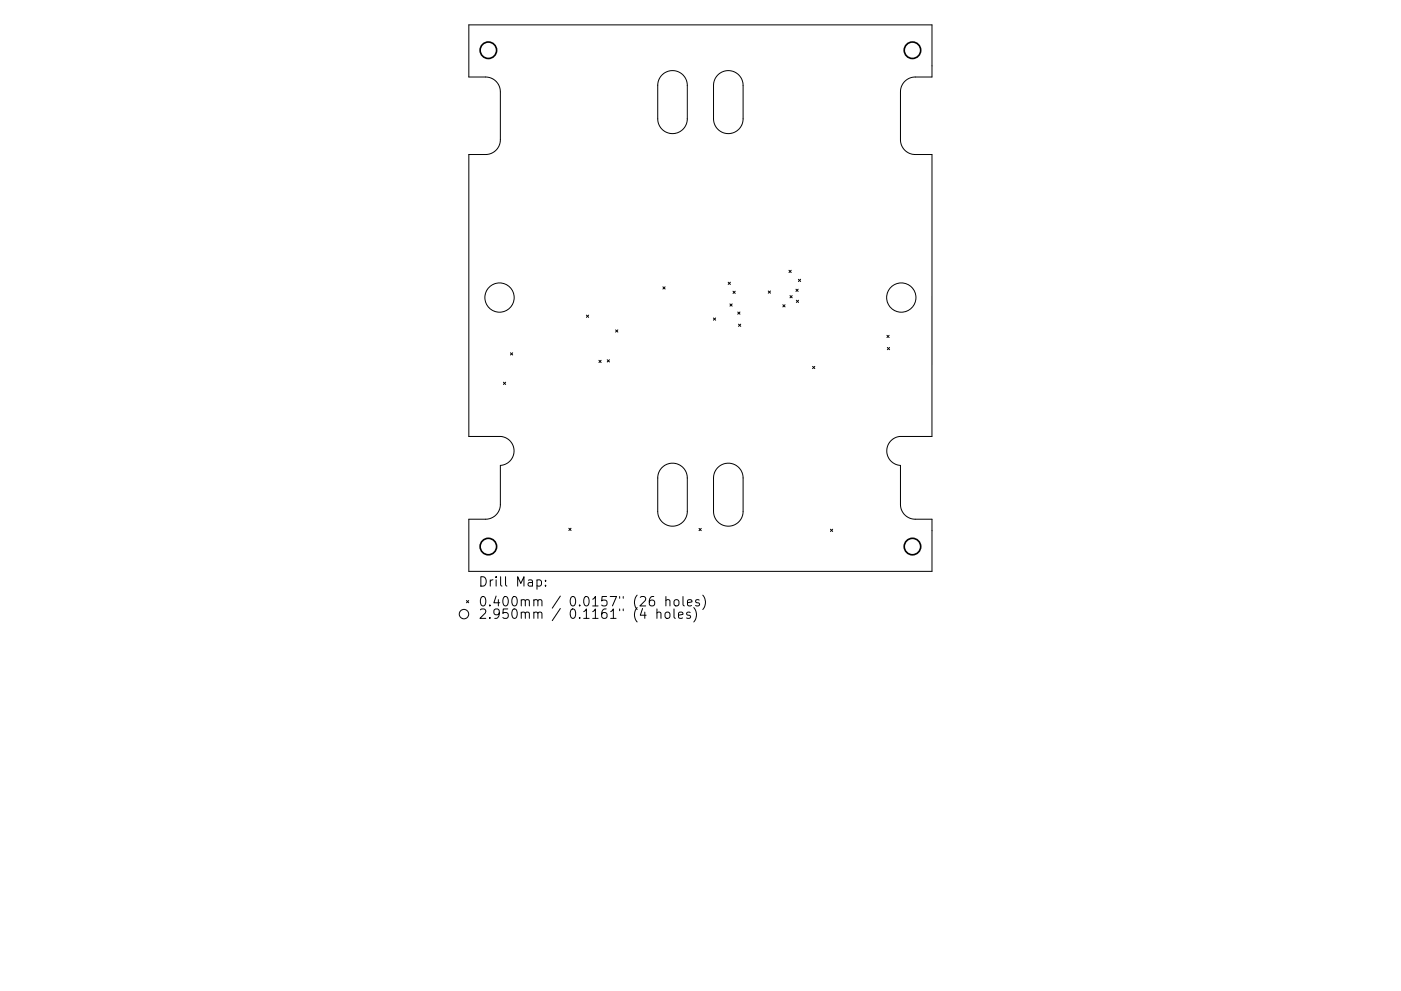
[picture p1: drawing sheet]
<svg xmlns="http://www.w3.org/2000/svg" width="297mm" height="210mm" viewBox="0 0 297 210" stroke-linecap="round" stroke-linejoin="round" font-family="sans-serif">
<defs><g id="words">
<g font-size="2.8">
<text x="101.4" y="124.5">Drill Map:</text>
<text x="101.4" y="128.7">0.400mm / 0.0157&quot; (26 holes)</text>
<text x="101.4" y="131.3">2.950mm / 0.1161&quot; (4 holes)</text>
</g>
</g></defs>
<g fill="none" stroke="#000" stroke-width=".21">
<path d="M99.4 5.3h98.2v11h-3.5a3.1 3.1 0 0 0-3.2 3.2v10.2a3.1 3.1 0 0 0 3.2 3.1h3.5v59.8h-6.8a3.1 3.1 0 0 0-2.8 3.1 3.1 3.1 0 0 0 2.9 3v8.3a3.1 3.1 0 0 0 3.2 3.2h3.5v11h-98.2v-11h3.6a3.1 3.1 0 0 0 3.1-3.2v-8.3a3.1 3.1 0 0 0 2.9-3 3.1 3.1 0 0 0-2.8-3.1h-6.8v-59.8h3.6a3.1 3.1 0 0 0 3.1-3.1v-10.2a3.1 3.1 0 0 0-3.1-3.2h-3.6zM140.4 15.9a3.1 3.1 0 0 1 3.4-.7 3.1 3.1 0 0 1 1.9 2.9v7.1a3.1 3.1 0 0 1-3.1 3.1 3.1 3.1 0 0 1-3.1-3.1v-7.1a3.1 3.1 0 0 1 .9-2.2zM152.2 15.9a3.1 3.1 0 0 1 3.4-.7 3.1 3.1 0 0 1 2 2.9v7.1a3.1 3.1 0 0 1-3.2 3.1 3.1 3.1 0 0 1-3.1-3.1v-7.1a3.1 3.1 0 0 1 .9-2.2zM154.4 59.9l.5 .5M154.9 59.9l-.5 .5M167.3 57.3l.5 .5M167.8 57.3l-.5 .5M169.3 59.3l.4 .4M169.7 59.3l-.4 .4M108.2 74.8l.5 .5M108.7 74.8l-.5 .5M124.3 66.9l.5 .4"/>
<path d="M124.8 66.9l-.5 .4M127 76.4l.5 .5M127.5 76.4l-.5 .5M128.7 76.3l.5 .5M129.2 76.3l-.5 .5M130.5 70l.5 .5M131 70l-.5 .5M140.5 60.9l.5 .4M141 60.9l-.5 .4M151.3 67.5l.4 .4M151.7 67.5l-.4 .4M154.8 64.5l.4 .5"/>
<path d="M155.2 64.5l-.4 .5M155.4 61.8l.5 .5M155.9 61.8l-.5 .5M156.4 66.2l.5 .5M156.6 68.8l.5 .4M156.9 66.2l-.5 .5M157.1 68.8l-.5 .4M162.9 61.7l.5 .5M163.4 61.7l-.5 .5M166 64.6l.4 .5M166.4 64.6l-.4 .5M167.5 62.7l.5 .5"/>
<path d="M168 62.7l-.5 .5M168.8 61.4l.4 .4M168.8 63.7l.5 .5M169.2 61.4l-.4 .4M169.3 63.7l-.5 .5M172.3 77.7l.5 .5M172.8 77.7l-.5 .5M188 71.1l.5 .5M188.1 73.7l.5 .5M188.5 71.1l-.5 .5M188.6 73.7l-.5 .5M106.7 81.1l.5 .5"/>
<path d="M107.2 81.1l-.5 .5M140.4 99.2a3.1 3.1 0 0 1 3.4-.7 3.1 3.1 0 0 1 1.9 2.9v7.1a3.1 3.1 0 0 1-3.1 3.1 3.1 3.1 0 0 1-3.1-3.1v-7.1a3.1 3.1 0 0 1 .9-2.2zM152.2 99.2a3.1 3.1 0 0 1 3.4-.7 3.1 3.1 0 0 1 2 2.9v7.1a3.1 3.1 0 0 1-3.2 3.1 3.1 3.1 0 0 1-3.1-3.1v-7.1a3.1 3.1 0 0 1 .9-2.2zM120.6 112.1l.5 .5M121.1 112.1l-.5 .5M148.2 112.1l.5 .5M148.7 112.1l-.5 .5M176.1 112.3l.4 .5M176.5 112.3l-.4 .5M98.9 127.4l.5 .5M99.4 127.4l-.5 .5M113.9 123.1l.5-.1 .4 .4v.6l-.2 .3h-.7"/>
<path d="M115.7 124.2v.2M115.7 123.1v.2M138.6 126.6a.79 .79 0 0 0-.9 .8v.8l.2 .3 .5 .1 .3-.2 .1-.7-.2-.3-.6-.1-.3 .4M139.3 130.1a.5 .5 0 0 1 .8 0v1.1M139.3 129.2v2M141.1 130.1l.3-.2 .5 .2 .1 .7-.1 .3-.5 .1-.3-.2zM141.2 127.4l.3-.2 .4 .1 .1 1.3M141.2 126.6v2M142.9 129.2v1.7l.3 .3M143 127.4l.3-.2a.54 .54 0 0 1 .6 .4v.8a.54 .54 0 0 1-.6 .2 .54 .54 0 0 1-.4-.4zM143.9 130.5l.9-.2-.1-.3-.6-.1-.2 .2v1h.8M144.8 126.6v1.7l.3 .3"/>
<path d="M145.8 127.9l.9-.2-.1-.4-.6-.1-.2 .3 .1 1h.7M146.3 130l-.4-.1-.3 .2 .1 .3 .6 .2v.5h-.7M147.1 128.9a2.29 2.29 0 0 1 0 3.1M148.2 127.3l-.4-.1-.3 .3 .1 .3 .6 .2v.5h-.7M149 126.3a2.29 2.29 0 0 1 0 3"/>
<circle cx="105.9" cy="63.1" r="3.1"/>
<circle cx="191.1" cy="63.1" r="3.1"/>
<circle cx="98.4" cy="130.3" r="1"/>
</g>
<g fill="none" stroke="#000" stroke-width=".35">
<circle cx="103.5" cy="10.7" r="1.75"/>
<circle cx="193.5" cy="10.7" r="1.75"/>
<circle cx="103.5" cy="116" r="1.75"/>
<circle cx="193.5" cy="116" r="1.75"/>
</g>
<use href="#words"/>
</svg>
